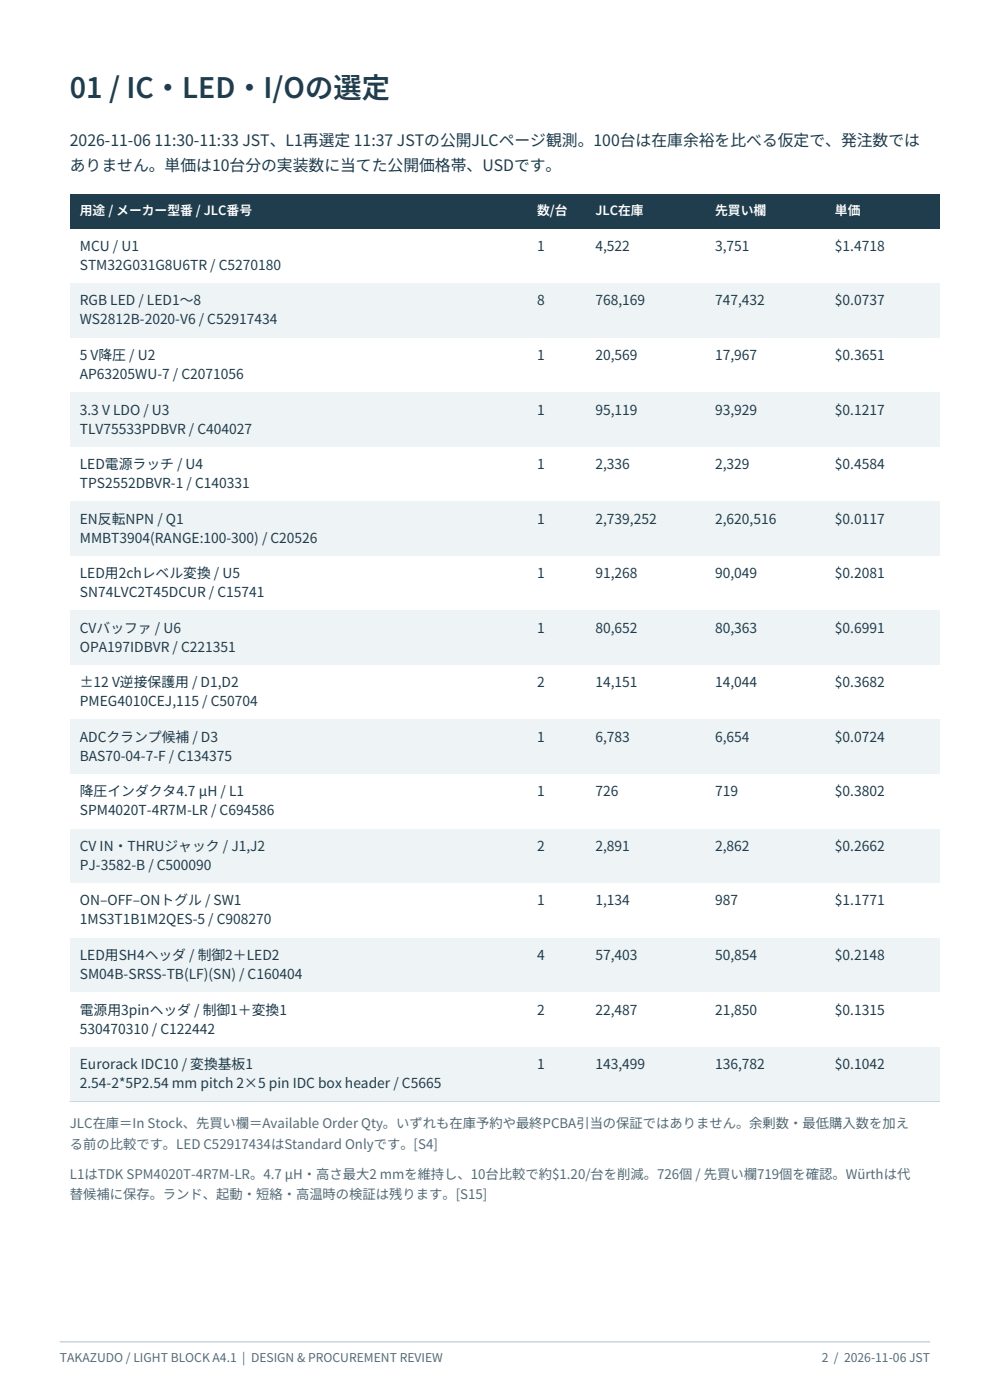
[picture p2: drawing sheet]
<svg xmlns="http://www.w3.org/2000/svg" width="210mm" height="297mm" viewBox="0 0 210 297" stroke-linecap="round" stroke-linejoin="round" font-family="sans-serif">
<defs><g id="words">
<text font-size="6" fill="#203d4d" x="14.8" y="20.8">01 / IC・LED・I/Oの選定</text>
<g font-size="3.4" fill="#203d4d">
<text x="14.8" y="30.9">2026-11-06 11:30-11:33 JST、L1再選定 11:37 JSTの公開JLCページ観測。100台は在庫余裕を比べる仮定で、発注数では</text>
<text x="14.8" y="36.3">ありません。単価は10台分の実装数に当てた公開価格帯、USDです。</text>
</g>
<g font-size="2.9" fill="#203d4d">
<text x="16.9" y="53.2">MCU / U1</text>
<text x="113.9" y="53.2">1</text>
<text x="126.3" y="53.2">4,522</text>
<text x="151.7" y="53.2">3,751</text>
<text x="177.1" y="53.2">$1.4718</text>
<text x="16.9" y="57.3">STM32G031G8U6TR / C5270180</text>
<text x="16.9" y="64.8">RGB LED / LED1〜8</text>
<text x="113.9" y="64.8">8</text>
<text x="126.3" y="64.8">768,169</text>
<text x="151.7" y="64.8">747,432</text>
<text x="177.1" y="64.8">$0.0737</text>
<text x="16.9" y="68.8">WS2812B-2020-V6 / C52917434</text>
<text x="16.9" y="76.4">5 V降圧 / U2</text>
<text x="113.9" y="76.4">1</text>
<text x="126.3" y="76.4">20,569</text>
<text x="151.7" y="76.4">17,967</text>
<text x="177.1" y="76.4">$0.3651</text>
<text x="16.9" y="80.4">AP63205WU-7 / C2071056</text>
<text x="16.9" y="87.9">3.3 V LDO / U3</text>
<text x="113.9" y="87.9">1</text>
<text x="126.3" y="87.9">95,119</text>
<text x="151.7" y="87.9">93,929</text>
<text x="177.1" y="87.9">$0.1217</text>
<text x="16.9" y="92">TLV75533PDBVR / C404027</text>
<text x="16.9" y="99.5">LED電源ラッチ / U4</text>
<text x="113.9" y="99.5">1</text>
<text x="126.3" y="99.5">2,336</text>
<text x="151.7" y="99.5">2,329</text>
<text x="177.1" y="99.5">$0.4584</text>
<text x="16.9" y="103.5">TPS2552DBVR-1 / C140331</text>
<text x="16.9" y="111.1">EN反転NPN / Q1</text>
<text x="113.9" y="111.1">1</text>
<text x="126.3" y="111.1">2,739,252</text>
<text x="151.7" y="111.1">2,620,516</text>
<text x="177.1" y="111.1">$0.0117</text>
<text x="16.9" y="115.1">MMBT3904(RANGE:100-300) / C20526</text>
<text x="16.9" y="122.7">LED用2chレベル変換 / U5</text>
<text x="113.9" y="122.7">1</text>
<text x="126.3" y="122.7">91,268</text>
<text x="151.7" y="122.7">90,049</text>
<text x="177.1" y="122.7">$0.2081</text>
<text x="16.9" y="126.7">SN74LVC2T45DCUR / C15741</text>
<text x="16.9" y="134.2">CVバッファ / U6</text>
<text x="113.9" y="134.2">1</text>
<text x="126.3" y="134.2">80,652</text>
<text x="151.7" y="134.2">80,363</text>
<text x="177.1" y="134.2">$0.6991</text>
<text x="16.9" y="138.3">OPA197IDBVR / C221351</text>
<text x="16.9" y="145.8">±12 V逆接保護用 / D1,D2</text>
<text x="16.9" y="149.8">PMEG4010CEJ,115 / C50704</text>
<text x="113.9" y="145.8">2</text>
<text x="126.3" y="145.8">14,151</text>
<text x="151.7" y="145.8">14,044</text>
<text x="177.1" y="145.8">$0.3682</text>
<text x="16.9" y="157.4">ADCクランプ候補 / D3</text>
<text x="16.9" y="161.4">BAS70-04-7-F / C134375</text>
<text x="113.9" y="157.4">1</text>
<text x="126.3" y="157.4">6,783</text>
<text x="151.7" y="157.4">6,654</text>
<text x="177.1" y="157.4">$0.0724</text>
<text x="16.9" y="168.9">降圧インダクタ4.7 µH / L1</text>
<text x="16.9" y="173">SPM4020T-4R7M-LR / C694586</text>
<text x="113.9" y="168.9">1</text>
<text x="126.3" y="168.9">726</text>
<text x="151.7" y="168.9">719</text>
<text x="177.1" y="168.9">$0.3802</text>
<text x="16.9" y="180.5">CV IN・THRUジャック / J1,J2</text>
<text x="16.9" y="184.5">PJ-3582-B / C500090</text>
<text x="113.9" y="180.5">2</text>
<text x="126.3" y="180.5">2,891</text>
<text x="151.7" y="180.5">2,862</text>
<text x="177.1" y="180.5">$0.2662</text>
<text x="16.9" y="192.1">ON–OFF–ONトグル / SW1</text>
<text x="16.9" y="196.1">1MS3T1B1M2QES-5 / C908270</text>
<text x="113.9" y="192.1">1</text>
<text x="126.3" y="192.1">1,134</text>
<text x="151.7" y="192.1">987</text>
<text x="177.1" y="192.1">$1.1771</text>
<text x="16.9" y="203.7">LED用SH4ヘッダ / 制御2＋LED2</text>
<text x="113.9" y="203.7">4</text>
<text x="126.3" y="203.7">57,403</text>
<text x="151.7" y="203.7">50,854</text>
<text x="177.1" y="203.7">$0.2148</text>
<text x="16.9" y="207.7">SM04B-SRSS-TB(LF)(SN) / C160404</text>
<text x="16.9" y="215.2">電源用3pinヘッダ / 制御1＋変換1</text>
<text x="113.9" y="215.2">2</text>
<text x="126.3" y="215.2">22,487</text>
<text x="151.7" y="215.2">21,850</text>
<text x="177.1" y="215.2">$0.1315</text>
<text x="16.9" y="219.3">530470310 / C122442</text>
<text x="16.9" y="226.8">Eurorack IDC10 / 変換基板1</text>
<text x="113.9" y="226.8">1</text>
<text x="126.3" y="226.8">143,499</text>
<text x="151.7" y="226.8">136,782</text>
<text x="177.1" y="226.8">$0.1042</text>
<text x="16.9" y="230.8">2.54-2*5P2.54 mm pitch 2×5 pin IDC box header / C5665</text>
</g>
<g font-size="2.8" fill="#566c77">
<text x="14.8" y="239.3">JLC在庫＝In Stock、先買い欄＝Available Order Qty。いずれも在庫予約や最終PCBA引当の保証ではありません。余剰数・最低購入数を加え</text>
<text x="14.8" y="243.7">る前の比較です。LED C52917434はStandard Onlyです。[S4]</text>
<text x="14.8" y="250.1">L1はTDK SPM4020T-4R7M-LR。4.7 µH・高さ最大2 mmを維持し、10台比較で約$1.20/台を削減。726個 / 先買い欄719個を確認。Würthは代</text>
<text x="14.8" y="254.5">替候補に保存。ランド、起動・短絡・高温時の検証は残ります。[S15]</text>
</g>
<g font-size="2.7" fill="#fff">
<text x="16.9" y="45.7">用途 / メーカー型番 / JLC番号</text>
<text x="113.9" y="45.7">数/台</text>
<text x="126.3" y="45.7">JLC在庫</text>
<text x="151.7" y="45.7">先買い欄</text>
<text x="177.1" y="45.7">単価</text>
</g>
<g font-size="2.6" fill="#566c77">
<text x="12.7" y="288.9">TAKAZUDO / LIGHT BLOCK A4.1 | DESIGN &amp; PROCUREMENT REVIEW</text>
<text x="174.3" y="288.9">2 / 2026-11-06 JST</text>
</g>
</g></defs>
<path d="M12.7 284.7h184.6" fill="none" stroke="#ccd8de" stroke-width=".35"/>
<path d="M14.8 41.2h184.5v7.3h-184.5z" fill-rule="evenodd" fill="#203d4d"/>
<path d="M14.8 48.5h184.5v11.6h-184.5z" fill-rule="evenodd" fill="#fff"/>
<path d="M14.8 60.1h184.5v11.6h-184.5z" fill-rule="evenodd" fill="#eef3f5"/>
<path d="M14.8 71.7h184.5v11.6h-184.5z" fill-rule="evenodd" fill="#fff"/>
<path d="M14.8 83.3h184.5v11.5h-184.5z" fill-rule="evenodd" fill="#eef3f5"/>
<path d="M14.8 94.8h184.5v11.6h-184.5z" fill-rule="evenodd" fill="#fff"/>
<path d="M14.8 106.4h184.5v11.6h-184.5z" fill-rule="evenodd" fill="#eef3f5"/>
<path d="M14.8 118h184.5v11.5h-184.5z" fill-rule="evenodd" fill="#fff"/>
<path d="M14.8 129.5h184.5v11.6h-184.5z" fill-rule="evenodd" fill="#eef3f5"/>
<path d="M14.8 141.1h184.5v11.6h-184.5z" fill-rule="evenodd" fill="#fff"/>
<path d="M14.8 152.7h184.5v11.6h-184.5z" fill-rule="evenodd" fill="#eef3f5"/>
<path d="M14.8 164.3h184.5v11.5h-184.5z" fill-rule="evenodd" fill="#fff"/>
<path d="M14.8 175.8h184.5v11.6h-184.5z" fill-rule="evenodd" fill="#eef3f5"/>
<path d="M14.8 187.4h184.5v11.6h-184.5z" fill-rule="evenodd" fill="#fff"/>
<path d="M14.8 199h184.5v11.5h-184.5z" fill-rule="evenodd" fill="#eef3f5"/>
<path d="M14.8 210.5h184.5v11.6h-184.5z" fill-rule="evenodd" fill="#fff"/>
<path d="M14.8 222.1h184.5v11.6h-184.5z" fill-rule="evenodd" fill="#eef3f5"/>
<path d="M14.8 233.7h184.5" fill="none" stroke="#ccd8de" stroke-width=".21"/>
<use href="#words"/>
</svg>
